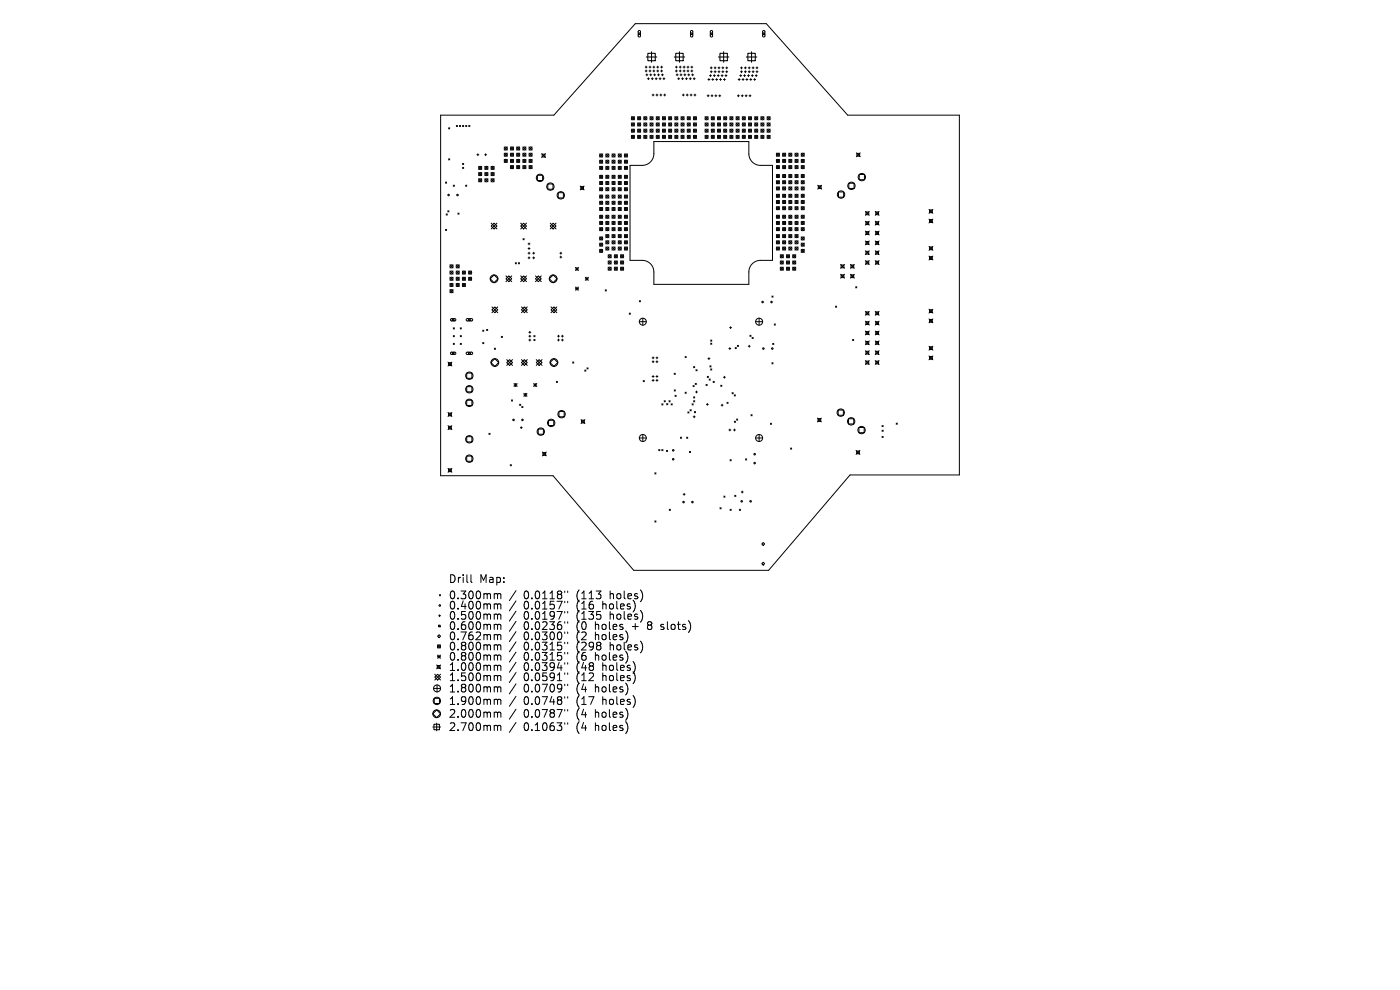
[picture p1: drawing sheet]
<svg xmlns="http://www.w3.org/2000/svg" width="297mm" height="210mm" viewBox="0 0 297 210" stroke-linecap="round" stroke-linejoin="round" font-family="sans-serif">
<defs><g id="words">
<g font-size="2.3">
<text x="95.1" y="123.9">Drill</text>
<text x="101.7" y="123.9">Map:</text>
<text x="95.1" y="127.3">0.300mm</text>
<text x="95.1" y="129.5">0.400mm</text>
<text x="95.1" y="131.7">0.500mm</text>
<text x="111.1" y="127.3">0.0118&quot;</text>
<text x="111.1" y="129.5">0.0157&quot;</text>
<text x="111.1" y="131.7">0.0197&quot;</text>
<text x="122.4" y="127.3">(113</text>
<text x="122.4" y="129.5">(16</text>
<text x="122.4" y="131.7">(135</text>
<text x="128" y="129.5">holes)</text>
<text x="129.6" y="127.3">holes)</text>
<text x="129.6" y="131.7">holes)</text>
<text x="95.1" y="133.9">0.600mm</text>
<text x="95.1" y="136">0.762mm</text>
<text x="111.1" y="133.9">0.0236&quot;</text>
<text x="111.1" y="136">0.0300&quot;</text>
<text x="122.4" y="133.9">(0</text>
<text x="122.4" y="136">(2</text>
<text x="126.5" y="133.9">holes</text>
<text x="126.5" y="136">holes)</text>
<text x="134.5" y="133.9">+</text>
<text x="137.9" y="133.9">8</text>
<text x="140.9" y="133.9">slots)</text>
<text x="95.1" y="138.2">0.800mm</text>
<text x="95.1" y="140.4">0.800mm</text>
<text x="95.1" y="142.5">1.000mm</text>
<text x="111.1" y="138.2">0.0315&quot;</text>
<text x="111.1" y="140.4">0.0315&quot;</text>
<text x="111.1" y="142.5">0.0394&quot;</text>
<text x="122.4" y="138.2">(298</text>
<text x="122.4" y="140.4">(6</text>
<text x="122.4" y="142.5">(48</text>
<text x="126.5" y="140.4">holes)</text>
<text x="128" y="142.5">holes)</text>
<text x="129.6" y="138.2">holes)</text>
<text x="95.1" y="144.7">1.500mm</text>
<text x="95.1" y="147.1">1.800mm</text>
<text x="95.1" y="149.7">1.900mm</text>
<text x="111.1" y="144.7">0.0591&quot;</text>
<text x="111.1" y="147.1">0.0709&quot;</text>
<text x="111.1" y="149.7">0.0748&quot;</text>
<text x="122.4" y="144.7">(12</text>
<text x="122.4" y="147.1">(4</text>
<text x="122.4" y="149.7">(17</text>
<text x="126.5" y="147.1">holes)</text>
<text x="128" y="144.7">holes)</text>
<text x="128" y="149.7">holes)</text>
<text x="95.1" y="152.5">2.000mm</text>
<text x="95.1" y="155.3">2.700mm</text>
<text x="111.1" y="152.5">0.0787&quot;</text>
<text x="111.1" y="155.3">0.1063&quot;</text>
<text x="122.4" y="152.5">(4</text>
<text x="122.4" y="155.3">(4</text>
<text x="126.5" y="152.5">holes)</text>
<text x="126.5" y="155.3">holes)</text>
</g>
</g></defs>
<g fill="none" stroke="#000" stroke-width=".21">
<path d="M135.5 7h.3v.3h-.3zM135.5 6.5h.2l.2 .2v1l-.2 .2-.3-.2zM136.9 14.2h.4M136.9 15.1h.4M137 15.9h.4M137.1 14v.4M137.1 14.8v.5M137.2 15.7v.4M137.4 16.7h.4M137.6 16.5v.4M137.7 14.2h.4M137.7 15.1h.4"/>
<path d="M137.9 15.9h.4M137.9 14v.4M137.9 14.8v.5M138.1 15.7v.4M138.2 16.7h.4M138.4 16.5v.4M138.5 14.2h.4M138.5 15.1h.4M138.5 19.9v.5M138.7 15.9h.4M138.7 14v.4M138.7 14.8v.5"/>
<path d="M138.9 15.7v.4M139 16.7h.4M139.2 16.5v.4M139.3 14.2h.4M139.3 15.1h.4M139.4 19.9v.5M139.5 15.9h.4M139.5 14v.4M139.5 14.8v.5M139.7 15.7v.4M139.8 16.7h.4M140 16.5v.4"/>
<path d="M140.2 14.2h.4M140.2 15.1h.4M140.2 19.9v.5M140.3 15.9h.4M140.4 14v.4M140.4 14.8v.5M140.5 15.7v.4M140.6 16.7h.5M140.9 16.5v.4M141 19.9v.5M143.3 14.2h.4M143.3 15.1h.4"/>
<path d="M143.4 15.9h.5M143.5 14v.4M143.5 14.8v.5M143.6 15.7v.4M143.8 16.7h.4M144 16.5v.4M144.1 14.2h.4M144.1 15.1h.4M144.3 15.9h.4M144.3 14v.4M144.3 14.8v.5M144.5 15.7v.4"/>
<path d="M144.6 16.7h.4M144.8 16.5v.4M144.9 14.2h.4M144.9 15.1h.4M145 19.9v.5M145.1 15.9h.4M145.1 14v.4M145.1 14.8v.5M145.3 15.7v.4M145.4 16.7h.4M145.6 16.5v.4M145.7 14.2h.5"/>
<path d="M145.7 15.1h.5M145.8 19.9v.5M145.9 15.9h.4M146 14v.4M146 14.8v.5M146.1 15.7v.4M146.2 16.7h.5M146.4 16.5v.4M146.6 7h.3v.3h-.3zM146.6 6.5h.2l.2 .2v1l-.2 .2-.3-.2zM146.6 14.2h.4M146.6 15.1h.4"/>
<path d="M146.6 19.9v.5M146.7 15.9h.4M146.8 14v.4M146.8 14.8v.5M146.9 15.7v.4M147.1 16.7h.4M147.3 16.5v.4M147.4 19.9v.5M150.2 16.9h.4M150.4 16.7v.4M150.5 16h.4M150.7 14.4h.4"/>
<path d="M150.7 15.2h.4M150.7 15.8v.4M150.8 7h.3v.3h-.3zM150.8 6.5h.2l.2 .2v1l-.2 .2-.3-.2zM150.9 14.2v.4M150.9 15v.4M151 16.9h.4M151.2 16.7v.4M151.3 16h.4M151.5 14.4h.4M151.5 15.2h.4M151.5 15.8v.4"/>
<path d="M151.7 14.2v.4M151.7 15v.4M151.8 16.9h.4M152 16.7v.4M152.2 16h.4M152.3 14.4h.4M152.3 15.2h.4M152.4 15.8v.4M152.5 14.2v.4M152.5 15v.4M152.7 16.9h.4M152.9 16.7v.4"/>
<path d="M153 16h.4M153.1 14.4h.5M153.1 15.2h.5M153.2 15.8v.4M153.4 14.2v.4M153.4 15v.4M153.5 16.9h.4M153.7 16.7v.4M153.8 16h.4M154 14.4h.4M154 15.2h.4M154 15.8v.4"/>
<path d="M154.2 14.2v.4M154.2 15v.4M156.6 16.9h.4M156.8 16.7v.4M156.9 16h.4M157.1 14.4h.4M157.1 15.2h.4M157.1 15.8v.4M157.3 14.2v.4M157.3 15v.4M157.4 16.9h.4M157.6 16.7v.4"/>
<path d="M157.8 16h.4M157.9 14.4h.4M157.9 15.2h.4M158 15.8v.4M158.1 14.2v.4M158.1 15v.4M158.2 16.9h.5M158.5 16.7v.4M158.6 16h.4M158.7 14.4h.5M158.7 15.2h.5M158.8 15.8v.4"/>
<path d="M158.9 14.2v.4M158.9 15v.4M159.1 16.9h.4M159.3 16.7v.4M159.4 16h.4M159.6 14.4h.4M159.6 15.2h.4M159.6 15.8v.4M159.8 14.2v.4M159.8 15v.4M159.9 16.9h.4M160.1 16.7v.4"/>
<path d="M160.2 16h.4M160.4 14.4h.4M160.4 15.2h.4M160.4 15.8v.4M160.6 14.2v.4M160.6 15v.4M161.9 6.5h.2l.2 .2v1l-.2 .2-.3-.2zM161.9 7h.3v.3h-.3zM93.5 24.4h24l17.3-19.4h27.8l17.2 19.4h23.7v76.4h-23.2l-17.2 20.2h-28.7l-17.1-20.1h-23.8zM94.5 38.6l.3 .3M94.8 38.6l-.3 .3M95.2 27.1l.2 .2"/>
<path d="M95.2 33.7l.2 .2M95.4 27.1l-.2 .2M95.4 33.7l-.2 .2M96.2 39.3l.2 .2M96.4 39.3l-.2 .2M96.8 26.6l.3 .3M97.1 26.6l-.3 .3M97.5 26.6l.2 .3M97.7 26.6l-.2 .3M98.1 26.6l.3 .3M98.1 34.7l.3 .2M98.1 35.5l.3 .2"/>
<path d="M98.4 26.6l-.3 .3M98.4 34.7l-.3 .2M98.4 35.5l-.3 .2M98.8 26.6l.2 .3M98.8 39.3l.2 .2M99 26.6l-.2 .3M99 39.3l-.2 .2M99.4 26.6l.3 .3M99.7 26.6l-.3 .3M101.2 32.8h.4M101.4 32.6v.4M101.5 35.3l.7 .6"/>
<path d="M101.5 36.6l.7 .7M101.5 37.9l.7 .7M102.2 35.3l-.7 .6M102.2 36.6l-.7 .7M102.2 37.9l-.7 .7M102.8 32.8h.4M102.9 36.6l.6 .7M102.9 37.9l.6 .7M102.9 35.3l.6 .6M103 32.6v.4M103.5 35.3l-.6 .6M103.5 36.6l-.6 .7"/>
<path d="M103.5 37.9l-.6 .7M104.2 37.9l.6 .7M104.2 36.6l.6 .7M104.2 35.3l.6 .6M104.8 35.3l-.6 .6M104.8 36.6l-.6 .7M104.8 37.9l-.6 .7M107 31.2l.6 .6M107 32.5l.6 .6M107 33.8l.6 .7M107.6 31.2l-.6 .6M107.6 32.5l-.6 .6"/>
<path d="M107.6 33.8l-.6 .7M108.3 32.5l.6 .6M108.3 33.8l.6 .7M108.3 35.1l.6 .7M108.3 31.2l.6 .6M108.9 31.2l-.6 .6M108.9 32.5l-.6 .6M108.9 33.8l-.6 .7M108.9 35.1l-.6 .7M109.6 33.8l.7 .7M109.6 35.1l.7 .7M109.6 32.5l.7 .6"/>
<path d="M109.6 31.2l.7 .6M110.3 31.2l-.7 .6M110.3 32.5l-.7 .6M110.3 33.8l-.7 .7M110.3 35.1l-.7 .7M110.9 35.1l.7 .7M110.9 33.8l.7 .7M110.9 32.5l.7 .6M110.9 31.2l.7 .6M111.6 31.2l-.7 .6M111.6 32.5l-.7 .6M111.6 33.8l-.7 .7"/>
<path d="M111.6 35.1l-.7 .7M112.2 35.1l.7 .7M112.2 33.8l.7 .7M112.2 31.2l.7 .6M112.2 32.5l.7 .6M112.9 31.2l-.7 .6M112.9 32.5l-.7 .6M112.9 33.8l-.7 .7M112.9 35.1l-.7 .7M114 37.2h1.1v1.1h-1.1zM114.9 32.6l.8 .8M115 32.7h.6v.6h-.6z"/>
<path d="M115.7 32.6l-.8 .8M116.2 39h1.1v1.1h-1.1zM123.1 39.5l.8 .8M123.2 39.6h.6v.6h-.6zM123.9 39.5l-.8 .8M127.2 32.7l.7 .6M127.2 34l.7 .6M127.2 35.3l.7 .6M127.2 37.2l.7 .6M127.2 38.5l.7 .7M127.2 39.8l.7 .7M127.9 34l-.7 .6"/>
<path d="M127.9 32.7l-.7 .6M127.9 35.3l-.7 .6M127.9 37.2l-.7 .6M127.9 38.5l-.7 .7M127.9 39.8l-.7 .7M128.5 35.3l.7 .6M128.5 38.5l.7 .7M128.5 39.8l.7 .7M128.5 32.7l.7 .6M128.5 34l.7 .6M128.5 37.2l.7 .6M129.2 32.7l-.7 .6"/>
<path d="M129.2 34l-.7 .6M129.2 37.2l-.7 .6M129.2 38.5l-.7 .7M129.2 35.3l-.7 .6M129.2 39.8l-.7 .7M129.8 39.8l.7 .7M129.8 34l.7 .6M129.8 35.3l.7 .6M129.8 38.5l.7 .7M129.8 32.7l.7 .6M129.8 37.2l.7 .6M130.5 32.7l-.7 .6"/>
<path d="M130.5 37.2l-.7 .6M130.5 34l-.7 .6M130.5 38.5l-.7 .7M130.5 35.3l-.7 .6M130.5 39.8l-.7 .7M131.1 35.3l.7 .6M131.1 39.8l.7 .7M131.1 34l.7 .6M131.1 38.5l.7 .7M131.1 32.7l.7 .6M131.1 37.2l.7 .6M131.8 32.7l-.7 .6"/>
<path d="M131.8 37.2l-.7 .6M131.8 34l-.7 .6M131.8 38.5l-.7 .7M131.8 35.3l-.7 .6M131.8 39.8l-.7 .7M132.5 39.8l.6 .7M132.5 34l.6 .6M132.5 38.5l.6 .7M132.5 32.7l.6 .6M132.5 35.3l.6 .6M132.5 37.2l.6 .6M133.1 32.7l-.6 .6"/>
<path d="M133.1 37.2l-.6 .6M133.1 34l-.6 .6M133.1 38.5l-.6 .7M133.1 35.3l-.6 .6M133.1 39.8l-.6 .7M133.7 35.1h2.5a2.47 2.47 0 0 0 2.5-2.5v-2.6h20.2v2.7a2.47 2.47 0 0 0 2.4 2.4h2.6v20.1h-2.6a2.47 2.47 0 0 0-2.4 2.5v2.6h-20.2v-2.6a2.47 2.47 0 0 0-2.5-2.5h-2.5zM133.9 24.8l.7 .6M133.9 26.1l.7 .6M133.9 27.4l.7 .6M133.9 28.7l.7 .7M134.6 24.8l-.7 .6M134.6 26.1l-.7 .6"/>
<path d="M134.6 27.4l-.7 .6M134.6 28.7l-.7 .7M135.3 26.1l.6 .6M135.3 27.4l.6 .6M135.3 28.7l.6 .7M135.3 24.8l.6 .6M135.9 24.8l-.6 .6M135.9 26.1l-.6 .6M135.9 27.4l-.6 .6M135.9 28.7l-.6 .7M136.6 27.4l.6 .6M136.6 28.7l.6 .7"/>
<path d="M136.6 26.1l.6 .6M136.6 24.8l.6 .6M137.2 28.7l-.6 .7M137.2 24.8l-.6 .6M137.2 26.1l-.6 .6M137.2 27.4l-.6 .6M137.9 28.7l.6 .7M137.9 27.4l.6 .6M137.9 26.1l.6 .6M137.9 24.8l.6 .6M138.3 20.2h.5M138.5 27.4l-.6 .6"/>
<path d="M138.5 24.8l-.6 .6M138.5 26.1l-.6 .6M138.5 28.7l-.6 .7M139.2 20.2h.4M139.2 28.7l.7 .7M139.2 27.4l.7 .6M139.2 26.1l.7 .6M139.2 24.8l.7 .6M139.9 26.1l-.7 .6M139.9 24.8l-.7 .6M139.9 27.4l-.7 .6M139.9 28.7l-.7 .7"/>
<path d="M140 20.2h.4M140.5 28.7l.7 .7M140.5 27.4l.7 .6M140.5 26.1l.7 .6M140.5 24.8l.7 .6M140.8 20.2h.4M141.2 24.8l-.7 .6M141.2 26.1l-.7 .6M141.2 27.4l-.7 .6M141.2 28.7l-.7 .7M141.8 28.7l.7 .7M141.8 27.4l.7 .6"/>
<path d="M141.8 26.1l.7 .6M141.8 24.8l.7 .6M142.5 24.8l-.7 .6M142.5 26.1l-.7 .6M142.5 27.4l-.7 .6M142.5 28.7l-.7 .7M143.2 28.7l.6 .7M143.2 27.4l.6 .6M143.2 26.1l.6 .6M143.2 24.8l.6 .6M143.8 24.8l-.6 .6M143.8 26.1l-.6 .6"/>
<path d="M143.8 27.4l-.6 .6M143.8 28.7l-.6 .7M144.5 28.7l.6 .7M144.5 27.4l.6 .6M144.5 26.1l.6 .6M144.5 24.8l.6 .6M144.8 20.2h.4M145.1 24.8l-.6 .6M145.1 26.1l-.6 .6M145.1 27.4l-.6 .6M145.1 28.7l-.6 .7M145.6 20.2h.4"/>
<path d="M145.8 28.7l.6 .7M145.8 27.4l.6 .6M145.8 26.1l.6 .6M145.8 24.8l.6 .6M146.4 20.2h.4M146.4 24.8l-.6 .6M146.4 26.1l-.6 .6M146.4 27.4l-.6 .6M146.4 28.7l-.6 .7M147.1 28.7l.7 .7M147.1 27.4l.7 .6M147.1 26.1l.7 .6"/>
<path d="M147.1 24.8l.7 .6M147.2 20.2h.4M147.8 24.8l-.7 .6M147.8 26.1l-.7 .6M147.8 27.4l-.7 .6M147.8 28.7l-.7 .7M149.6 24.8l.6 .6M149.6 26.1l.6 .6M149.6 27.4l.6 .6M149.6 28.7l.6 .7M150 20.3h.4M150.2 28.7l-.6 .7"/>
<path d="M150.2 20.1v.4M150.2 24.8l-.6 .6M150.2 26.1l-.6 .6M150.2 27.4l-.6 .6M150.8 20.3h.5M150.9 26.1l.6 .6M150.9 27.4l.6 .6M150.9 28.7l.6 .7M150.9 24.8l.6 .6M151.1 20.1v.4M151.5 27.4l-.6 .6M151.5 24.8l-.6 .6"/>
<path d="M151.5 26.1l-.6 .6M151.5 28.7l-.6 .7M151.7 20.3h.4M151.9 20.1v.4M152.2 27.4l.7 .6M152.2 28.7l.7 .7M152.2 26.1l.7 .6M152.2 24.8l.7 .6M152.5 20.3h.4M152.7 20.1v.4M152.9 26.1l-.7 .6M152.9 28.7l-.7 .7"/>
<path d="M152.9 24.8l-.7 .6M152.9 27.4l-.7 .6M153.5 28.7l.7 .7M153.5 27.4l.7 .6M153.5 26.1l.7 .6M153.5 24.8l.7 .6M154.2 24.8l-.7 .6M154.2 27.4l-.7 .6M154.2 28.7l-.7 .7M154.2 26.1l-.7 .6M154.8 28.7l.7 .7M154.8 27.4l.7 .6"/>
<path d="M154.8 26.1l.7 .6M154.8 24.8l.7 .6M155.5 26.1l-.7 .6M155.5 28.7l-.7 .7M155.5 27.4l-.7 .6M155.5 24.8l-.7 .6M156.1 28.7l.7 .7M156.1 27.4l.7 .6M156.1 26.1l.7 .6M156.1 24.8l.7 .6M156.4 20.3h.4M156.6 20.1v.4"/>
<path d="M156.8 24.8l-.7 .6M156.8 27.4l-.7 .6M156.8 26.1l-.7 .6M156.8 28.7l-.7 .7M157.3 20.3h.4M157.5 20.1v.4M157.5 28.7l.6 .7M157.5 27.4l.6 .6M157.5 26.1l.6 .6M157.5 24.8l.6 .6M158.1 20.3h.4M158.1 26.1l-.6 .6"/>
<path d="M158.1 24.8l-.6 .6M158.1 27.4l-.6 .6M158.1 28.7l-.6 .7M158.3 20.1v.4M158.8 28.7l.6 .7M158.8 27.4l.6 .6M158.8 26.1l.6 .6M158.8 24.8l.6 .6M158.9 20.3h.4M159.1 20.1v.4M159.4 24.8l-.6 .6M159.4 26.1l-.6 .6"/>
<path d="M159.4 27.4l-.6 .6M159.4 28.7l-.6 .7M160.1 28.7l.7 .7M160.1 27.4l.7 .6M160.1 26.1l.7 .6M160.1 24.8l.7 .6M160.8 24.8l-.7 .6M160.8 26.1l-.7 .6M160.8 27.4l-.7 .6M160.8 28.7l-.7 .7M161.4 28.7l.7 .7M161.4 27.4l.7 .6"/>
<path d="M161.4 26.1l.7 .6M161.4 24.8l.7 .6M162.1 24.8l-.7 .6M162.1 26.1l-.7 .6M162.1 27.4l-.7 .6M162.1 28.7l-.7 .7M162.7 28.7l.7 .7M162.7 27.4l.7 .6M162.7 26.1l.7 .6M162.7 24.8l.7 .6M163.4 24.8l-.7 .6M163.4 26.1l-.7 .6"/>
<path d="M163.4 27.4l-.7 .6M163.4 28.7l-.7 .7M164.7 32.5l.7 .6M164.7 33.8l.7 .7M164.7 35.1l.7 .7M164.7 37l.7 .7M164.7 38.3l.7 .7M164.7 39.6l.7 .7M165.4 32.5l-.7 .6M165.4 33.8l-.7 .7M165.4 35.1l-.7 .7M165.4 37l-.7 .7"/>
<path d="M165.4 38.3l-.7 .7M165.4 39.6l-.7 .7M166 33.8l.7 .7M166 35.1l.7 .7M166 38.3l.7 .7M166 39.6l.7 .7M166 32.5l.7 .6M166 37l.7 .7M166.7 32.5l-.7 .6M166.7 33.8l-.7 .7M166.7 37l-.7 .7M166.7 38.3l-.7 .7"/>
<path d="M166.7 35.1l-.7 .7M166.7 39.6l-.7 .7M167.3 35.1l.7 .7M167.3 39.6l.7 .7M167.3 33.8l.7 .7M167.3 38.3l.7 .7M167.3 32.5l.7 .6M167.3 37l.7 .7M168 32.5l-.7 .6M168 37l-.7 .7M168 33.8l-.7 .7M168 38.3l-.7 .7"/>
<path d="M168 35.1l-.7 .7M168 39.6l-.7 .7M168.7 39.6l.6 .7M168.7 33.8l.6 .7M168.7 38.3l.6 .7M168.7 32.5l.6 .6M168.7 35.1l.6 .7M168.7 37l.6 .7M169.3 32.5l-.6 .6M169.3 37l-.6 .7M169.3 33.8l-.6 .7M169.3 38.3l-.6 .7"/>
<path d="M169.3 35.1l-.6 .7M169.3 39.6l-.6 .7M170 35.1l.6 .7M170 39.6l.6 .7M170 33.8l.6 .7M170 38.3l.6 .7M170 32.5l.6 .6M170 37l.6 .7M170.6 32.5l-.6 .6M170.6 37l-.6 .7M170.6 33.8l-.6 .7M170.6 38.3l-.6 .7"/>
<path d="M170.6 35.1l-.6 .7M170.6 39.6l-.6 .7M173.5 39.3l.8 .8M173.6 39.4h.6v.6h-.6zM174.3 39.3l-.8 .8M180.1 38.9h1.1v1.1h-1.1zM181.7 32.4l.8 .8M181.8 32.5h.6v.6h-.6zM182.3 37h1.1v1.1h-1.1zM182.5 32.4l-.8 .8M94.5 48.7l.3 .2M94.7 45.4l.2 .2"/>
<path d="M94.8 48.7l-.3 .2M94.9 45.4l-.2 .2M95 44.7l.2 .2M95.2 44.7l-.2 .2M95.5 56.2l.6 .6M95.5 57.5l.6 .6M95.5 58.8l.6 .7M96.1 56.2l-.6 .6M96.1 57.5l-.6 .6M96.1 58.8l-.6 .7M96.8 57.5l.6 .6M96.8 58.8l.6 .7"/>
<path d="M96.8 56.2l.6 .6M97.1 45.2l.3 .2M97.4 45.2l-.3 .2M97.4 56.2l-.6 .6M97.4 57.5l-.6 .6M97.4 58.8l-.6 .7M98.1 58.8l.6 .7M98.1 57.5l.6 .6M98.7 57.5l-.6 .6M98.7 58.8l-.6 .7M99.4 58.8l.7 .7M99.4 57.5l.7 .6"/>
<path d="M100.1 57.5l-.7 .6M100.1 58.8l-.7 .7M104 59.1l.8-.8 .8 .8-.8 .9zM104.2 48l.6-.7 .6 .7-.6 .6zM104.2 47.3l1.2 1.3M105.4 47.3l-1.2 1.3M107.3 58.5l1.3 1.3M107.9 58.5l.7 .6-.7 .7-.6-.7zM108.6 58.5l-1.3 1.3M109.3 55.7l.3 .3M109.6 55.7l-.3 .3M110 55.7l.2 .3"/>
<path d="M110.2 55.7l-.2 .3M110.5 48l.6-.7 .6 .7-.6 .6zM110.5 59.1l.6-.6 .6 .6-.6 .7zM110.5 47.3l1.2 1.3M110.5 58.5l1.2 1.3M111 50.6l.2 .3M111.2 50.6l-.2 .3M111.7 47.3l-1.2 1.3M111.7 58.5l-1.2 1.3M112 51.7h.4M112 52.7h.4M112 53.7h.4"/>
<path d="M112 54.7h.4M112.2 51.5v.4M112.2 52.5v.4M112.2 53.5v.4M112.2 54.5v.4M113 53.7h.4M113 54.7h.4M113.2 53.5v.4M113.2 54.5v.4M113.6 59.1l.6-.6 .6 .6-.6 .7zM113.6 58.5l1.2 1.3M114.8 58.5l-1.2 1.3"/>
<path d="M116.7 47.3l1.3 1.3M117.3 47.3l.7 .7-.7 .6-.6-.6zM117.3 58.3l.9 .8-.9 .9-.8-.9zM118 47.3l-1.3 1.3M118.4 40.9h1.1v1.1h-1.1zM118.8 53.7h.4M118.8 54.5h.4M119 53.5v.4M119 54.3v.4M122.1 56.7l.6 .7M122.1 57h.6M122.4 56.7v.7"/>
<path d="M122.7 56.7l-.6 .7M124.2 58.8l.6 .7M124.2 59.1h.6M124.5 58.8v.7M124.8 58.8l-.6 .7M127.2 41.4l.7 .6M127.2 42.7l.7 .6M127.2 44l.7 .7M127.2 45.6l.7 .7M127.2 47l.7 .6M127.2 48.3l.7 .6M127.2 50.3l.7 .6"/>
<path d="M127.2 51.6l.7 .6M127.2 52.9l.7 .6M127.9 41.4l-.7 .6M127.9 42.7l-.7 .6M127.9 44l-.7 .7M127.9 45.6l-.7 .7M127.9 47l-.7 .6M127.9 48.3l-.7 .6M127.9 50.3l-.7 .6M127.9 51.6l-.7 .6M127.9 52.9l-.7 .6M128.5 42.7l.7 .6"/>
<path d="M128.5 44l.7 .7M128.5 47l.7 .6M128.5 48.3l.7 .6M128.5 41.4l.7 .6M128.5 45.6l.7 .7M128.5 49.8l.7 .6M128.5 51.1l.7 .6M128.5 52.4l.7 .7M129 54l.7 .7M129 55.4l.7 .6M129 56.7l.7 .6M129.2 49.8l-.7 .6"/>
<path d="M129.2 41.4l-.7 .6M129.2 42.7l-.7 .6M129.2 45.6l-.7 .7M129.2 47l-.7 .6M129.2 44l-.7 .7M129.2 48.3l-.7 .6M129.2 51.1l-.7 .6M129.2 52.4l-.7 .7M129.7 54l-.7 .7M129.7 55.4l-.7 .6M129.7 56.7l-.7 .6M129.8 44l.7 .7"/>
<path d="M129.8 48.3l.7 .6M129.8 42.7l.7 .6M129.8 47l.7 .6M129.8 51.1l.7 .6M129.8 52.4l.7 .7M129.8 41.4l.7 .6M129.8 45.6l.7 .7M129.8 49.8l.7 .6M130.3 55.4l.7 .6M130.3 56.7l.7 .6M130.3 54l.7 .7M130.5 41.4l-.7 .6"/>
<path d="M130.5 45.6l-.7 .7M130.5 42.7l-.7 .6M130.5 47l-.7 .6M130.5 49.8l-.7 .6M130.5 51.1l-.7 .6M130.5 44l-.7 .7M130.5 48.3l-.7 .6M130.5 52.4l-.7 .7M131 54l-.7 .7M131 55.4l-.7 .6M131 56.7l-.7 .6M131.1 44l.7 .7"/>
<path d="M131.1 52.4l.7 .7M131.1 42.7l.7 .6M131.1 47l.7 .6M131.1 51.1l.7 .6M131.1 41.4l.7 .6M131.1 45.6l.7 .7M131.1 48.3l.7 .6M131.1 49.8l.7 .6M131.6 56.7l.7 .6M131.6 55.4l.7 .6M131.6 54l.7 .7M131.8 41.4l-.7 .6"/>
<path d="M131.8 45.6l-.7 .7M131.8 49.8l-.7 .6M131.8 42.7l-.7 .6M131.8 47l-.7 .6M131.8 51.1l-.7 .6M131.8 44l-.7 .7M131.8 48.3l-.7 .6M131.8 52.4l-.7 .7M132.3 54l-.7 .7M132.3 55.4l-.7 .6M132.3 56.7l-.7 .6M132.5 44l.6 .7"/>
<path d="M132.5 48.3l.6 .6M132.5 52.4l.6 .7M132.5 42.7l.6 .6M132.5 47l.6 .6M132.5 51.1l.6 .6M132.5 41.4l.6 .6M132.5 45.6l.6 .7M132.5 49.8l.6 .6M133.1 41.4l-.6 .6M133.1 45.6l-.6 .7M133.1 42.7l-.6 .6M133.1 47l-.6 .6"/>
<path d="M133.1 51.1l-.6 .6M133.1 44l-.6 .7M133.1 48.3l-.6 .6M133.1 49.8l-.6 .6M133.1 52.4l-.6 .7M164.7 52.4l.7 .7M164.7 41.2l.7 .7M164.7 43.8l.7 .7M164.7 42.5l.7 .7M164.7 45.6l.7 .7M164.7 47l.7 .6M164.7 48.3l.7 .6"/>
<path d="M164.7 49.8l.7 .6M164.7 51.1l.7 .6M165.4 41.2l-.7 .7M165.4 42.5l-.7 .7M165.4 43.8l-.7 .7M165.4 45.6l-.7 .7M165.4 47l-.7 .6M165.4 48.3l-.7 .6M165.4 49.8l-.7 .6M165.4 51.1l-.7 .6M165.4 52.4l-.7 .7M165.5 56.7l.7 .6"/>
<path d="M165.5 54l.7 .7M165.5 55.4l.7 .6M166 42.5l.7 .7M166 43.8l.7 .7M166 47l.7 .6M166 48.3l.7 .6M166 51.1l.7 .6M166 52.4l.7 .7M166 41.2l.7 .7M166 45.6l.7 .7M166 49.8l.7 .6M166.2 54l-.7 .7"/>
<path d="M166.2 55.4l-.7 .6M166.2 56.7l-.7 .6M166.7 41.2l-.7 .7M166.7 42.5l-.7 .7M166.7 45.6l-.7 .7M166.7 47l-.7 .6M166.7 49.8l-.7 .6M166.7 51.1l-.7 .6M166.7 43.8l-.7 .7M166.7 48.3l-.7 .6M166.7 52.4l-.7 .7M166.8 55.4l.7 .6"/>
<path d="M166.8 56.7l.7 .6M166.8 54l.7 .7M167.3 43.8l.7 .7M167.3 41.2l.7 .7M167.3 48.3l.7 .6M167.3 52.4l.7 .7M167.3 42.5l.7 .7M167.3 47l.7 .6M167.3 51.1l.7 .6M167.3 45.6l.7 .7M167.3 49.8l.7 .6M167.5 54l-.7 .7"/>
<path d="M167.5 55.4l-.7 .6M167.5 56.7l-.7 .6M168 45.6l-.7 .7M168 49.8l-.7 .6M168 42.5l-.7 .7M168 47l-.7 .6M168 51.1l-.7 .6M168 41.2l-.7 .7M168 43.8l-.7 .7M168 48.3l-.7 .6M168 52.4l-.7 .7M168.2 56.7l.6 .6"/>
<path d="M168.2 55.4l.6 .6M168.2 54l.6 .7M168.7 42.5l.6 .7M168.7 43.8l.6 .7M168.7 48.3l.6 .6M168.7 52.4l.6 .7M168.7 47l.6 .6M168.7 51.1l.6 .6M168.7 41.2l.6 .7M168.7 45.6l.6 .7M168.7 49.8l.6 .6M168.8 54l-.6 .7"/>
<path d="M168.8 55.4l-.6 .6M168.8 56.7l-.6 .6M169.3 41.2l-.6 .7M169.3 45.6l-.6 .7M169.3 49.8l-.6 .6M169.3 42.5l-.6 .7M169.3 47l-.6 .6M169.3 51.1l-.6 .6M169.3 43.8l-.6 .7M169.3 48.3l-.6 .6M169.3 52.4l-.6 .7M170 43.8l.6 .7"/>
<path d="M170 41.2l.6 .7M170 48.3l.6 .6M170 42.5l.6 .7M170 47l.6 .6M170 45.6l.6 .7M170 50.3l.6 .6M170 51.6l.6 .6M170 52.9l.6 .6M170.6 41.2l-.6 .7M170.6 45.6l-.6 .7M170.6 42.5l-.6 .7M170.6 47l-.6 .6"/>
<path d="M170.6 43.8l-.6 .7M170.6 48.3l-.6 .6M170.6 50.3l-.6 .6M170.6 51.6l-.6 .6M170.6 52.9l-.6 .6M177.9 40.7h1.1v1.1h-1.1zM178.3 56.1l.8 .8M178.3 58.2l.8 .8M178.4 56.2h.6v.6h-.6zM178.4 58.3h.6v.6h-.6zM179.1 58.2l-.8 .8M179.1 56.1l-.8 .8"/>
<path d="M180.4 58.2l.8 .8M180.4 56.1l.8 .8M180.5 56.2h.6v.6h-.6zM180.5 58.3h.6v.6h-.6zM181.2 56.1l-.8 .8M181.2 58.2l-.8 .8M183.6 46.9l.8 .9M183.6 53.2l.8 .8M183.6 44.8l.8 .9M183.6 49l.8 .8M183.6 51.1l.8 .8M183.6 55.3l.8 .8"/>
<path d="M183.7 45h.6v.5h-.6zM183.7 47.1h.6v.5h-.6zM183.7 49.1h.6v.6h-.6zM183.7 51.2h.6v.6h-.6zM183.7 53.3h.6v.6h-.6zM183.7 55.4h.6v.6h-.6zM184.4 44.8l-.8 .9M184.4 46.9l-.8 .9M184.4 49l-.8 .8M184.4 51.1l-.8 .8M184.4 53.2l-.8 .8M184.4 55.3l-.8 .8"/>
<path d="M185.7 49l.8 .8M185.7 55.3l.8 .8M185.7 51.1l.8 .8M185.7 53.2l.8 .8M185.7 44.8l.8 .9M185.7 46.9l.8 .9M185.8 45h.6v.5h-.6zM185.8 47.1h.6v.5h-.6zM185.8 49.1h.6v.6h-.6zM185.8 51.2h.6v.6h-.6zM185.8 53.3h.6v.6h-.6zM185.8 55.4h.6v.6h-.6z"/>
<path d="M186.5 44.8l-.8 .9M186.5 46.9l-.8 .9M186.5 49l-.8 .8M186.5 51.1l-.8 .8M186.5 53.2l-.8 .8M186.5 55.3l-.8 .8M197.1 44.4l.8 .8M197.1 46.5l.8 .8M197.1 52.3l.8 .8M197.1 54.3l.8 .8M197.2 44.5h.6v.6h-.6zM197.2 46.6h.6v.6h-.6z"/>
<path d="M197.2 52.4h.6v.6h-.6zM197.2 54.4h.6v.6h-.6zM197.9 44.4l-.8 .8M197.9 46.5l-.8 .8M197.9 52.3l-.8 .8M197.9 54.3l-.8 .8M95 76.8l.9 .8M95.2 76.9h.5v.6h-.5zM95.5 60.1l.6 .7M95.5 61.4l.6 .7M95.6 67.7l.9-.1 .2 .3-.2 .2h-.7l-.2-.2zM95.6 74.8l.9-.1 .2 .3-.2 .2h-.7l-.2-.2z"/>
<path d="M95.9 76.8l-.9 .8M96 67.7h.3v.3h-.3zM96 74.8h.3v.3h-.3zM96.1 60.1l-.6 .7M96.1 61.4l-.6 .7M96.2 69.5l.2 .3M96.2 71.2l.2 .2M96.2 72.8l.2 .3M96.4 69.5l-.2 .3M96.4 71.2l-.2 .2M96.4 72.8l-.2 .3M96.8 60.1l.6 .7"/>
<path d="M97.4 60.1l-.6 .7M97.6 69.5l.3 .3M97.6 71.2l.3 .2M97.6 72.8l.3 .3M97.9 69.5l-.3 .3M97.9 71.2l-.3 .2M97.9 72.8l-.3 .3M98.1 60.1l.6 .7M98.7 60.1l-.6 .7M99 67.7l1.1-.1 .2 .3-.2 .2h-1l-.2-.2zM99 74.8l1.1-.1 .2 .3-.2 .2h-1l-.2-.2zM99 79.1h1.1v1.2h-1.1z"/>
<path d="M99.4 67.7h.4v.3h-.4zM99.4 74.8h.4v.3h-.4zM102.4 70l.3 .3M102.4 72.7l.3 .2M102.7 70l-.3 .3M102.7 72.7l-.3 .2M103.2 69.9l.3 .2M103.5 69.9l-.3 .2M104.2 76.9l.8-.8 .8 .8-.8 .8zM104.4 65.7l.6-.6 .6 .6-.6 .6zM104.4 65.1l1.2 1.2M104.9 73.9l.2 .2"/>
<path d="M105.1 73.9l-.2 .2M105.6 65.1l-1.2 1.2M106.4 71.3l.2 .3M106.6 71.3l-.2 .3M107.5 76.9l.6-.6 .6 .6-.6 .6zM107.5 76.3l1.2 1.2M108.7 76.3l-1.2 1.2M110.6 65.7l.6-.6 .7 .6-.7 .6zM110.6 65.1l1.3 1.2M110.6 76.3l1.3 1.2M111.2 76.3l.7 .6-.7 .6-.6-.6zM111.9 76.3l-1.3 1.2"/>
<path d="M111.9 65.1l-1.3 1.2M112.2 70.5h.4M112.2 71.3h.4M112.2 72.1h.4M112.4 70.3v.4M112.4 71.1v.4M112.4 71.9v.4M113.3 71.2l.2 .2M113.3 72l.2 .3M113.5 71.2l-.2 .2M113.5 72l-.2 .3M113.8 76.3l1.2 1.2"/>
<path d="M114.4 76.3l.6 .6-.6 .6-.6-.6zM115 76.3l-1.2 1.2M116.7 76.9l.8-.8 .8 .8-.8 .8zM116.9 65.7l.6-.6 .6 .6-.6 .6zM116.9 65.1l1.2 1.2M118.1 65.1l-1.2 1.2M118.3 71.3h.4M118.3 72.1h.4M118.5 71.1v.4M118.5 71.9v.4M119.1 71.3h.4M119.1 72.1h.4"/>
<path d="M119.3 71.1v.4M119.3 71.9v.4M121.5 76.8l.2 .2M121.7 76.8l-.2 .2M122.1 60.9l.6 .7M122.1 61.2h.6M122.4 60.9v.7M122.7 60.9l-.6 .7M124 78.5l.3 .2M124.3 78.5l-.3 .2M124.5 78l.3 .3M124.8 78l-.3 .3"/>
<path d="M128.4 61.5l.2 .2M128.6 61.5l-.2 .2M133.5 66.4l.2 .3M133.7 66.4l-.2 .3M135.6 68.2h1.5M135.6 63.8l.3 .2M135.9 63.8l-.3 .2M136.4 67.5v1.5M138.3 75.9h.5M138.3 76.7h.5M138.3 79.9h.5M138.5 75.7v.4"/>
<path d="M138.5 76.5v.4M138.5 79.7v.4M139.2 75.9h.4M139.2 76.7h.4M139.2 79.9h.4M139.4 75.7v.4M139.4 76.5v.4M139.4 79.7v.4M143 79.2l.3 .2M143.3 79.2l-.3 .2M145.3 75.6l.3 .3M145.6 75.6l-.3 .3"/>
<path d="M147.1 77.8l.3 .2M147.4 77.8l-.3 .2M147.6 78.4l.3 .3M147.9 78.4l-.3 .3M150 79.8l.3 .3M150.2 76.1h.4M150.3 79.8l-.3 .3M150.4 75.9v.4M150.6 77.6l.2 .2M150.8 72.1l.2 .3M150.8 72.8l.2 .2M150.8 78.3l.2 .2"/>
<path d="M150.8 77.6l-.2 .2M151 72.1l-.2 .3M151 72.8l-.2 .2M151 78.3l-.2 .2M153.7 79.8v.4M154.6 73.9h.4M154.8 69.5h.4M154.8 73.7v.4M155 69.3v.4M156 73.7l.2 .3M156.2 73.7l-.2 .3M156.4 73.3l.3 .2"/>
<path d="M156.7 73.3l-.3 .2M158.7 73.4h.5M158.9 73.2v.5M159.1 71.1l.2 .3M159.3 71.1l-.2 .3M159.5 71.6l.3 .2M159.8 71.6l-.3 .2M160.3 68.2h1.5M161 67.5v1.5M163.8 62.8l.2 .2M163.8 76.9l.2 .3M163.9 72.8l.3 .3"/>
<path d="M164 62.8l-.2 .2M164 76.9l-.2 .3M164.2 72.8l-.3 .3M164.3 68.7l.2 .3M164.5 68.7l-.2 .3M177.2 64.9l.3 .3M177.5 64.9l-.3 .3M180.9 72l.2 .3M181.1 72l-.2 .3M181.5 60.8l.3 .3M181.8 60.8l-.3 .3M183.6 66l.8 .9"/>
<path d="M183.6 68.1l.8 .9M183.6 70.2l.8 .8M183.6 72.3l.8 .8M183.6 74.4l.8 .8M183.6 76.5l.8 .8M183.7 66.2h.6v.5h-.6zM183.7 68.3h.6v.5h-.6zM183.7 70.3h.6v.6h-.6zM183.7 72.4h.6v.6h-.6zM183.7 74.5h.6v.6h-.6zM183.7 76.6h.6v.6h-.6zM184.4 66l-.8 .9"/>
<path d="M184.4 68.1l-.8 .9M184.4 70.2l-.8 .8M184.4 72.3l-.8 .8M184.4 74.4l-.8 .8M184.4 76.5l-.8 .8M185.7 68.1l.8 .9M185.7 72.3l.8 .8M185.7 74.4l.8 .8M185.7 76.5l.8 .8M185.7 66l.8 .9M185.7 70.2l.8 .8M185.8 66.2h.6v.5h-.6z"/>
<path d="M185.8 68.3h.6v.5h-.6zM185.8 70.3h.6v.6h-.6zM185.8 72.4h.6v.6h-.6zM185.8 74.5h.6v.6h-.6zM185.8 76.6h.6v.6h-.6zM186.5 66l-.8 .9M186.5 68.1l-.8 .9M186.5 70.2l-.8 .8M186.5 72.3l-.8 .8M186.5 74.4l-.8 .8M186.5 76.5l-.8 .8M197.1 73.4l.8 .9"/>
<path d="M197.1 65.6l.8 .8M197.1 67.6l.8 .9M197.1 75.5l.8 .8M197.2 65.7h.6v.6h-.6zM197.2 67.8h.6v.6h-.6zM197.2 73.6h.6v.5h-.6zM197.2 75.6h.6v.6h-.6zM197.9 65.6l-.8 .8M197.9 67.6l-.8 .9M197.9 73.4l-.8 .9M197.9 75.5l-.8 .8M95 87.5l.9 .8"/>
<path d="M95 90.3l.9 .8M95 99.4l.9 .8M95.2 87.6h.5v.6h-.5zM95.2 90.4h.5v.6h-.5zM95.2 99.5h.5v.6h-.5zM95.9 99.4l-.9 .8M95.9 87.5l-.9 .8M95.9 90.3l-.9 .8M99 82h1.1v1.1h-1.1zM99 84.9h1.1v1.1h-1.1zM99 92.6h1.1v1.1h-1.1zM99 96.7h1.1v1.2h-1.1z"/>
<path d="M103.7 91.9l.3 .3M104 91.9l-.3 .3M108.2 98.6l.3 .2M108.5 98.6l-.3 .2M108.5 84.8l.2 .3M108.7 84.8l-.2 .3M109 81.3l.7 .7M109 81.7h.7M109.4 81.3v.7M109.7 81.3l-.7 .7M110.2 85.8l.3 .2M110.4 90.7h.4"/>
<path d="M110.5 85.8l-.3 .2M110.6 90.5v.4M110.7 86.2l.2 .3M110.9 86.2l-.2 .3M111.1 83.4l.7 .7M111.1 83.8h.7M111.5 83.4v.7M111.8 83.4l-.7 .7M113.2 81.7h.7M113.2 81.3l.7 .7M113.5 81.3v.7M113.9 81.3l-.7 .7"/>
<path d="M114.2 91h1.1v1.1h-1.1zM115.1 95.9l.8 .8M115.2 96h.6v.6h-.6zM115.9 95.9l-.8 .8M116.4 89.2h1.1v1.1h-1.1zM118 80.9l.3 .2M118.3 80.9l-.3 .2M118.6 87.3h1.1v1.1h-1.1zM123.3 89l.8 .8M123.4 89.1h.6v.6h-.6zM124.1 89l-.8 .8M135.6 92.9h1.5"/>
<path d="M136.4 92.2v1.5M136.5 80.7l.2 .3M136.7 80.7l-.2 .3M138.3 80.7h.5M138.5 80.5v.4M139.2 80.7h.4M139.4 80.5v.4M139.7 95.4l.3 .2M140 95.4l-.3 .2M140.4 85.7l.2 .2M140.4 95.4l.2 .2M140.6 85.7l-.2 .2"/>
<path d="M140.6 95.4l-.2 .2M140.9 85l.2 .2M141.1 85l-.2 .2M141.4 95.5l.2 .3M141.4 85.6l.3 .3M141.6 95.5l-.2 .3M141.7 85.6l-.3 .3M141.9 85l.3 .2M142.2 85l-.3 .2M142.4 85.7l.2 .2M142.6 85.7l-.2 .2M143 82.7l.3 .3"/>
<path d="M143.2 83.9l.2 .2M143.3 82.7l-.3 .3M143.4 83.9l-.2 .2M144.3 92.7l.3 .3M144.6 92.7l-.3 .3M145.3 83.2l.3 .2M145.6 83.2l-.3 .2M145.7 92.7l.2 .3M145.9 92.7l-.2 .3M145.9 87.4l.3 .2M146.2 87.4l-.3 .2M146.3 95.8l.2 .2"/>
<path d="M146.4 86.9l.2 .3M146.5 95.8l-.2 .2M146.6 86.9l-.2 .3M146.8 85.7l.3 .2M147 81.8l.3 .2M147.1 85.7l-.3 .2M147.1 88.4h.4M147.1 85l.3 .2M147.1 84.2l.3 .2M147.3 88.2v.4M147.3 81.8l-.3 .2M147.3 87.3l.3 .3"/>
<path d="M147.4 84.2l-.3 .2M147.4 85l-.3 .2M147.5 81.3l.2 .3M147.6 87.3l-.3 .3M147.6 83.2h.4M147.7 81.3l-.2 .3M147.8 82.9v.5M149.8 81.5l.2 .3M149.9 85.8h.4M150 81.5l-.2 .3M150.1 85.6v.4M150.4 80.4l.3 .2"/>
<path d="M150.7 80.4l-.3 .2M151.3 80.9l.2 .2M151.5 80.9l-.2 .2M152.9 81.7l.2 .3M153 85.9h.4M153.1 81.7l-.2 .3M153.2 85.7v.5M153.5 80h.4M154.2 85.3l.3 .3M154.5 85.3l-.3 .3M154.6 91.2h.4M154.8 91v.4"/>
<path d="M154.9 97.5l.2 .3M155.1 97.5l-.2 .3M155.3 83.3l.2 .2M155.5 83.3l-.2 .2M155.6 91.2h.4M155.8 83.8l.2 .2M155.8 89.3l.2 .3M155.8 91v.4M156 83.8l-.2 .2M156 89.3l-.2 .3M156.3 88.9l.2 .2M156.5 88.9l-.2 .2"/>
<path d="M158.2 97.3l.2 .3M158.4 97.3l-.2 .3M159.3 88l.3 .2M159.6 88l-.3 .2M160.3 92.9h1.5M161 92.2v1.5M163.4 89.8l.3 .2M163.7 89.8l-.3 .2M167.7 95l.3 .3M168 95l-.3 .3M173.4 88.7l.8 .8M173.5 88.8h.6v.6h-.6z"/>
<path d="M174.2 88.7l-.8 .8M177.8 87h1.1v1.1h-1.1zM180 88.8h1.1v1.1h-1.1zM181.6 95.6l.8 .8M181.7 95.7h.6v.6h-.6zM182.2 90.7h1.1v1.1h-1.1zM182.4 95.6l-.8 .8M187.1 90.3l.3 .2M187.1 91.3l.3 .2M187.1 92.6l.3 .2M187.4 90.3l-.3 .2M187.4 91.3l-.3 .2"/>
<path d="M187.4 92.6l-.3 .2M190.1 89.8l.3 .2M190.4 89.8l-.3 .2M138.9 100.3l.3 .2M138.9 110.5l.3 .2M139.2 100.3l-.3 .2M139.2 110.5l-.3 .2M142 108l.2 .3M142.2 108l-.2 .3M144.9 104.9h.4M145.1 104.7v.4M152.7 107.7l.3 .2"/>
<path d="M153 107.7l-.3 .2M153.6 105.2l.2 .3M153.8 105.2l-.2 .3M154.9 108l.2 .3M155.1 108l-.2 .3M155.9 105.1l.2 .2M156.1 105.1l-.2 .2M156.8 108l.3 .3M157.1 108l-.3 .3M157.3 104.4h.4M157.5 104.2v.4M161.6 115.4l.3-.3 .3 .3-.3 .3z"/>
<path d="M161.6 119.6l.3-.3 .3 .3-.3 .3zM92.8 136.8l.7 .7M92.8 139l.7 .6M92.8 139.3h.7M93 132.6h.4v.4h-.4zM93 130.6h.5M93.1 139v.6M93.1 134.6l.4 .4-.4 .3-.3-.3zM93.2 126.1l.3 .3M93.3 130.4v.4M93.5 139l-.7 .6M93.5 126.1l-.3 .3"/>
<path d="M93.5 136.8l-.7 .7M99.9 121.9v1.4l.2 .3M105.1 125.9l.5 .3M105.1 128.1l.5 .2M105.1 130.3l.5 .2M105.1 132.4l.5 .3M105.1 134.6l.5 .2M105.1 136.8l.5 .2M105.1 139l.5 .2M105.6 126.2l.2-.3 .4 .1 .1 1M105.6 126.2v.8M105.6 128.3v.9"/>
<path d="M105.6 130.5v.9M105.6 132.7v.8M105.6 134.8v.9M105.6 137v.9M105.6 139.2v.8M105.6 128.3l.2-.2 .4 .1 .1 1M105.6 130.5l.2-.2h.4l.1 1.1M105.6 132.7l.2-.3 .4 .1 .1 1M105.6 134.8l.2-.2 .4 .1 .1 1M105.6 137l.2-.2 .4 .1 .1 1M105.6 139.2l.2-.2h.4l.1 1M109.5 125.3l-1.4 2.1"/>
<path d="M109.5 127.5l-1.4 2.1M109.5 129.6l-1.4 2.2M109.5 131.8l-1.4 2.1M109.5 134l-1.4 2.1M109.5 136.2l-1.4 2.1M109.5 138.3l-1.4 2.1M119.8 125.4v.3M119.8 127.5v.4M119.8 129.7v.3M119.8 131.9v.3M119.8 134.1v.3M119.8 136.2v.3"/>
<path d="M119.8 138.4v.3M120.4 125.4v.3M120.4 127.5v.4M120.4 129.7v.3M120.4 131.9v.3M120.4 134.1v.3M120.4 136.2v.3M120.4 138.4v.3M140.2 133.5h.1M140.3 132.5v.4M91.8 154.2h1.7M92 146h1.5"/>
<path d="M92.1 153.6h1.1v1.2h-1.1zM92.1 148.1h1.1v1.1h-1.1zM92.2 143.6l.6-.6 .7 .6-.7 .7zM92.2 143l1.3 1.3M92.6 150.6l.9 .8-.9 .8-.8-.8zM92.6 141.1l.9 .8M92.6 153.4v1.6M92.7 145.3v1.5M92.8 141.2h.5v.6h-.5zM93.5 141.1l-.9 .8M93.5 143l-1.3 1.3M105.1 141.1l.5 .3"/>
<path d="M105.1 143.3l.5 .2M105.1 145.7l.5 .2M105.1 148.3l.5 .3M105.1 151.1l.5 .2M105.1 153.9l.5 .2M105.6 141.4v.8M105.6 143.5v.9M105.6 145.9v.9M105.6 148.6v.8M105.6 151.3v.9M105.6 154.1v.9M105.6 141.4l.2-.3 .4 .1 .1 1"/>
<path d="M105.6 143.5l.2-.2 .4 .1 .1 1M105.6 145.9l.2-.2 .4 .1 .1 1M105.6 148.6l.2-.3 .4 .1 .1 1M105.6 151.3l.2-.2h.4l.1 1.1M105.6 154.1l.2-.2 .4 .1 .1 1M109.5 140.5l-1.4 2.1M109.5 142.7l-1.4 2.1M109.5 145.1l-1.4 2.1M109.5 147.7l-1.4 2.1M109.5 150.4l-1.4 2.2M109.5 153.2l-1.4 2.2M119.8 140.6v.3"/>
<path d="M119.8 142.7v.4M119.8 145.1v.4M119.8 147.8v.3M119.8 150.5v.3M119.8 153.3v.3M120.4 140.6v.3M120.4 142.7v.4M120.4 145.1v.4M120.4 147.8v.3M120.4 150.5v.3M120.4 153.3v.3"/>
<circle cx="101.9" cy="35.6" r=".33"/>
<circle cx="101.9" cy="36.9" r=".33"/>
<circle cx="101.9" cy="38.2" r=".33"/>
<circle cx="103.2" cy="35.6" r=".33"/>
<circle cx="103.2" cy="36.9" r=".33"/>
<circle cx="103.2" cy="38.2" r=".33"/>
<circle cx="104.5" cy="35.6" r=".33"/>
<circle cx="104.5" cy="36.9" r=".33"/>
<circle cx="104.5" cy="38.2" r=".33"/>
<circle cx="107.3" cy="34.1" r=".33"/>
<circle cx="107.3" cy="31.5" r=".33"/>
<circle cx="107.3" cy="32.8" r=".33"/>
<circle cx="108.6" cy="34.1" r=".33"/>
<circle cx="108.6" cy="31.5" r=".33"/>
<circle cx="108.6" cy="32.8" r=".33"/>
<circle cx="108.6" cy="35.5" r=".33"/>
<circle cx="109.9" cy="34.1" r=".33"/>
<circle cx="109.9" cy="31.5" r=".33"/>
<circle cx="109.9" cy="32.8" r=".33"/>
<circle cx="109.9" cy="35.5" r=".33"/>
<circle cx="111.2" cy="34.1" r=".33"/>
<circle cx="111.2" cy="31.5" r=".33"/>
<circle cx="111.2" cy="32.8" r=".33"/>
<circle cx="111.2" cy="35.5" r=".33"/>
<circle cx="112.6" cy="34.1" r=".33"/>
<circle cx="112.6" cy="31.5" r=".33"/>
<circle cx="112.6" cy="32.8" r=".33"/>
<circle cx="112.6" cy="35.5" r=".33"/>
<circle cx="114.6" cy="37.7" r=".78"/>
<circle cx="116.8" cy="39.6" r=".78"/>
<circle cx="127.5" cy="34.3" r=".33"/>
<circle cx="127.5" cy="37.5" r=".33"/>
<circle cx="127.5" cy="35.6" r=".33"/>
<circle cx="127.5" cy="38.8" r=".33"/>
<circle cx="127.5" cy="33" r=".33"/>
<circle cx="128.8" cy="34.3" r=".33"/>
<circle cx="128.8" cy="37.5" r=".33"/>
<circle cx="128.8" cy="35.6" r=".33"/>
<circle cx="128.8" cy="38.8" r=".33"/>
<circle cx="128.8" cy="33" r=".33"/>
<circle cx="130.2" cy="37.5" r=".33"/>
<circle cx="130.2" cy="34.3" r=".33"/>
<circle cx="130.2" cy="35.6" r=".33"/>
<circle cx="130.2" cy="38.8" r=".33"/>
<circle cx="130.2" cy="33" r=".33"/>
<circle cx="131.5" cy="37.5" r=".33"/>
<circle cx="131.5" cy="34.3" r=".33"/>
<circle cx="131.5" cy="35.6" r=".33"/>
<circle cx="131.5" cy="38.8" r=".33"/>
<circle cx="131.5" cy="33" r=".33"/>
<circle cx="132.8" cy="37.5" r=".33"/>
<circle cx="132.8" cy="34.3" r=".33"/>
<circle cx="132.8" cy="35.6" r=".33"/>
<circle cx="132.8" cy="38.8" r=".33"/>
<circle cx="132.8" cy="33" r=".33"/>
<circle cx="134.3" cy="27.7" r=".33"/>
<circle cx="134.3" cy="26.4" r=".33"/>
<circle cx="134.3" cy="25.1" r=".33"/>
<circle cx="134.3" cy="29" r=".33"/>
<circle cx="135.6" cy="27.7" r=".33"/>
<circle cx="135.6" cy="26.4" r=".33"/>
<circle cx="135.6" cy="29" r=".33"/>
<circle cx="135.6" cy="25.1" r=".33"/>
<circle cx="136.9" cy="27.7" r=".33"/>
<circle cx="136.9" cy="26.4" r=".33"/>
<circle cx="136.9" cy="29" r=".33"/>
<circle cx="136.9" cy="25.1" r=".33"/>
<circle cx="138.2" cy="27.7" r=".33"/>
<circle cx="138.2" cy="26.4" r=".33"/>
<circle cx="138.2" cy="25.1" r=".33"/>
<circle cx="138.2" cy="29" r=".33"/>
<circle cx="139.5" cy="27.7" r=".33"/>
<circle cx="139.5" cy="26.4" r=".33"/>
<circle cx="139.5" cy="29" r=".33"/>
<circle cx="139.5" cy="25.1" r=".33"/>
<circle cx="140.9" cy="27.7" r=".33"/>
<circle cx="140.9" cy="26.4" r=".33"/>
<circle cx="140.9" cy="25.1" r=".33"/>
<circle cx="140.9" cy="29" r=".33"/>
<circle cx="142.2" cy="27.7" r=".33"/>
<circle cx="142.2" cy="26.4" r=".33"/>
<circle cx="142.2" cy="29" r=".33"/>
<circle cx="142.2" cy="25.1" r=".33"/>
<circle cx="143.5" cy="27.7" r=".33"/>
<circle cx="143.5" cy="26.4" r=".33"/>
<circle cx="143.5" cy="29" r=".33"/>
<circle cx="143.5" cy="25.1" r=".33"/>
<circle cx="144.8" cy="27.7" r=".33"/>
<circle cx="144.8" cy="26.4" r=".33"/>
<circle cx="144.8" cy="29" r=".33"/>
<circle cx="144.8" cy="25.1" r=".33"/>
<circle cx="146.1" cy="27.7" r=".33"/>
<circle cx="146.1" cy="26.4" r=".33"/>
<circle cx="146.1" cy="29" r=".33"/>
<circle cx="146.1" cy="25.1" r=".33"/>
<circle cx="147.4" cy="27.7" r=".33"/>
<circle cx="147.4" cy="26.4" r=".33"/>
<circle cx="147.4" cy="29" r=".33"/>
<circle cx="147.4" cy="25.1" r=".33"/>
<circle cx="149.9" cy="27.7" r=".33"/>
<circle cx="149.9" cy="26.4" r=".33"/>
<circle cx="149.9" cy="25.1" r=".33"/>
<circle cx="149.9" cy="29" r=".33"/>
<circle cx="151.2" cy="27.7" r=".33"/>
<circle cx="151.2" cy="26.4" r=".33"/>
<circle cx="151.2" cy="25.1" r=".33"/>
<circle cx="151.2" cy="29" r=".33"/>
<circle cx="152.5" cy="27.7" r=".33"/>
<circle cx="152.5" cy="26.4" r=".33"/>
<circle cx="152.5" cy="25.1" r=".33"/>
<circle cx="152.5" cy="29" r=".33"/>
<circle cx="153.8" cy="27.7" r=".33"/>
<circle cx="153.8" cy="26.4" r=".33"/>
<circle cx="153.8" cy="25.1" r=".33"/>
<circle cx="153.8" cy="29" r=".33"/>
<circle cx="155.2" cy="27.7" r=".33"/>
<circle cx="155.2" cy="26.4" r=".33"/>
<circle cx="155.2" cy="29" r=".33"/>
<circle cx="155.2" cy="25.1" r=".33"/>
<circle cx="156.5" cy="27.7" r=".33"/>
<circle cx="156.5" cy="26.4" r=".33"/>
<circle cx="156.5" cy="25.1" r=".33"/>
<circle cx="156.5" cy="29" r=".33"/>
<circle cx="157.8" cy="27.7" r=".33"/>
<circle cx="157.8" cy="26.4" r=".33"/>
<circle cx="157.8" cy="29" r=".33"/>
<circle cx="157.8" cy="25.1" r=".33"/>
<circle cx="159.1" cy="27.7" r=".33"/>
<circle cx="159.1" cy="26.4" r=".33"/>
<circle cx="159.1" cy="25.1" r=".33"/>
<circle cx="159.1" cy="29" r=".33"/>
<circle cx="160.4" cy="27.7" r=".33"/>
<circle cx="160.4" cy="26.4" r=".33"/>
<circle cx="160.4" cy="25.1" r=".33"/>
<circle cx="160.4" cy="29" r=".33"/>
<circle cx="161.7" cy="27.7" r=".33"/>
<circle cx="161.7" cy="26.4" r=".33"/>
<circle cx="161.7" cy="29" r=".33"/>
<circle cx="161.7" cy="25.1" r=".33"/>
<circle cx="163.1" cy="27.7" r=".33"/>
<circle cx="163.1" cy="26.4" r=".33"/>
<circle cx="163.1" cy="29" r=".33"/>
<circle cx="163.1" cy="25.1" r=".33"/>
<circle cx="165" cy="34.1" r=".33"/>
<circle cx="165" cy="38.7" r=".33"/>
<circle cx="165" cy="32.8" r=".33"/>
<circle cx="165" cy="40" r=".33"/>
<circle cx="165" cy="35.5" r=".33"/>
<circle cx="165" cy="37.3" r=".33"/>
<circle cx="166.3" cy="34.1" r=".33"/>
<circle cx="166.3" cy="38.7" r=".33"/>
<circle cx="166.3" cy="32.8" r=".33"/>
<circle cx="166.3" cy="40" r=".33"/>
<circle cx="166.3" cy="37.3" r=".33"/>
<circle cx="166.3" cy="35.5" r=".33"/>
<circle cx="167.7" cy="34.1" r=".33"/>
<circle cx="167.7" cy="38.7" r=".33"/>
<circle cx="167.7" cy="32.8" r=".33"/>
<circle cx="167.7" cy="40" r=".33"/>
<circle cx="167.7" cy="35.5" r=".33"/>
<circle cx="167.7" cy="37.3" r=".33"/>
<circle cx="169" cy="34.1" r=".33"/>
<circle cx="169" cy="38.7" r=".33"/>
<circle cx="169" cy="32.8" r=".33"/>
<circle cx="169" cy="40" r=".33"/>
<circle cx="169" cy="35.5" r=".33"/>
<circle cx="169" cy="37.3" r=".33"/>
<circle cx="170.3" cy="34.1" r=".33"/>
<circle cx="170.3" cy="38.7" r=".33"/>
<circle cx="170.3" cy="32.8" r=".33"/>
<circle cx="170.3" cy="40" r=".33"/>
<circle cx="170.3" cy="35.5" r=".33"/>
<circle cx="170.3" cy="37.3" r=".33"/>
<circle cx="180.6" cy="39.4" r=".78"/>
<circle cx="182.8" cy="37.6" r=".78"/>
<circle cx="95.2" cy="41.4" r=".16"/>
<circle cx="95.8" cy="59.1" r=".33"/>
<circle cx="95.8" cy="57.8" r=".33"/>
<circle cx="95.8" cy="56.5" r=".33"/>
<circle cx="97.1" cy="41.4" r=".16"/>
<circle cx="97.1" cy="59.1" r=".33"/>
<circle cx="97.1" cy="57.8" r=".33"/>
<circle cx="97.1" cy="56.5" r=".33"/>
<circle cx="98.4" cy="59.1" r=".33"/>
<circle cx="98.4" cy="57.8" r=".33"/>
<circle cx="99.7" cy="59.1" r=".33"/>
<circle cx="99.7" cy="57.8" r=".33"/>
<circle cx="104.8" cy="59.1" r=".82"/>
<circle cx="117.3" cy="59.1" r=".82"/>
<circle cx="119" cy="41.4" r=".78"/>
<circle cx="127.5" cy="50.6" r=".33"/>
<circle cx="127.5" cy="43" r=".33"/>
<circle cx="127.5" cy="48.6" r=".33"/>
<circle cx="127.5" cy="46" r=".33"/>
<circle cx="127.5" cy="51.9" r=".33"/>
<circle cx="127.5" cy="44.3" r=".33"/>
<circle cx="127.5" cy="41.7" r=".33"/>
<circle cx="127.5" cy="53.2" r=".33"/>
<circle cx="127.5" cy="40.1" r=".33"/>
<circle cx="127.5" cy="47.3" r=".33"/>
<circle cx="128.8" cy="51.4" r=".33"/>
<circle cx="128.8" cy="43" r=".33"/>
<circle cx="128.8" cy="48.6" r=".33"/>
<circle cx="128.8" cy="52.7" r=".33"/>
<circle cx="128.8" cy="46" r=".33"/>
<circle cx="128.8" cy="44.3" r=".33"/>
<circle cx="128.8" cy="41.7" r=".33"/>
<circle cx="128.8" cy="40.1" r=".33"/>
<circle cx="128.8" cy="50.1" r=".33"/>
<circle cx="128.8" cy="47.3" r=".33"/>
<circle cx="129.3" cy="54.4" r=".33"/>
<circle cx="129.3" cy="57" r=".33"/>
<circle cx="129.3" cy="55.7" r=".33"/>
<circle cx="130.2" cy="43" r=".33"/>
<circle cx="130.2" cy="51.4" r=".33"/>
<circle cx="130.2" cy="48.6" r=".33"/>
<circle cx="130.2" cy="52.7" r=".33"/>
<circle cx="130.2" cy="44.3" r=".33"/>
<circle cx="130.2" cy="46" r=".33"/>
<circle cx="130.2" cy="41.7" r=".33"/>
<circle cx="130.2" cy="40.1" r=".33"/>
<circle cx="130.2" cy="50.1" r=".33"/>
<circle cx="130.2" cy="47.3" r=".33"/>
<circle cx="130.7" cy="54.4" r=".33"/>
<circle cx="130.7" cy="57" r=".33"/>
<circle cx="130.7" cy="55.7" r=".33"/>
<circle cx="131.5" cy="51.4" r=".33"/>
<circle cx="131.5" cy="43" r=".33"/>
<circle cx="131.5" cy="48.6" r=".33"/>
<circle cx="131.5" cy="44.3" r=".33"/>
<circle cx="131.5" cy="46" r=".33"/>
<circle cx="131.5" cy="52.7" r=".33"/>
<circle cx="131.5" cy="41.7" r=".33"/>
<circle cx="131.5" cy="50.1" r=".33"/>
<circle cx="131.5" cy="40.1" r=".33"/>
<circle cx="131.5" cy="47.3" r=".33"/>
<circle cx="132" cy="54.4" r=".33"/>
<circle cx="132" cy="57" r=".33"/>
<circle cx="132" cy="55.7" r=".33"/>
<circle cx="132.8" cy="51.4" r=".33"/>
<circle cx="132.8" cy="43" r=".33"/>
<circle cx="132.8" cy="48.6" r=".33"/>
<circle cx="132.8" cy="46" r=".33"/>
<circle cx="132.8" cy="52.7" r=".33"/>
<circle cx="132.8" cy="44.3" r=".33"/>
<circle cx="132.8" cy="41.7" r=".33"/>
<circle cx="132.8" cy="40.1" r=".33"/>
<circle cx="132.8" cy="47.3" r=".33"/>
<circle cx="132.8" cy="50.1" r=".33"/>
<circle cx="165" cy="42.9" r=".33"/>
<circle cx="165" cy="51.4" r=".33"/>
<circle cx="165" cy="48.6" r=".33"/>
<circle cx="165" cy="41.5" r=".33"/>
<circle cx="165" cy="52.7" r=".33"/>
<circle cx="165" cy="46" r=".33"/>
<circle cx="165" cy="44.2" r=".33"/>
<circle cx="165" cy="47.3" r=".33"/>
<circle cx="165" cy="50.1" r=".33"/>
<circle cx="165.9" cy="54.4" r=".33"/>
<circle cx="165.9" cy="57" r=".33"/>
<circle cx="165.9" cy="55.7" r=".33"/>
<circle cx="166.3" cy="51.4" r=".33"/>
<circle cx="166.3" cy="42.9" r=".33"/>
<circle cx="166.3" cy="48.6" r=".33"/>
<circle cx="166.3" cy="52.7" r=".33"/>
<circle cx="166.3" cy="46" r=".33"/>
<circle cx="166.3" cy="41.5" r=".33"/>
<circle cx="166.3" cy="44.2" r=".33"/>
<circle cx="166.3" cy="47.3" r=".33"/>
<circle cx="166.3" cy="50.1" r=".33"/>
<circle cx="167.2" cy="54.4" r=".33"/>
<circle cx="167.2" cy="57" r=".33"/>
<circle cx="167.2" cy="55.7" r=".33"/>
<circle cx="167.7" cy="51.4" r=".33"/>
<circle cx="167.7" cy="42.9" r=".33"/>
<circle cx="167.7" cy="48.6" r=".33"/>
<circle cx="167.7" cy="41.5" r=".33"/>
<circle cx="167.7" cy="46" r=".33"/>
<circle cx="167.7" cy="52.7" r=".33"/>
<circle cx="167.7" cy="44.2" r=".33"/>
<circle cx="167.7" cy="47.3" r=".33"/>
<circle cx="167.7" cy="50.1" r=".33"/>
<circle cx="168.5" cy="54.4" r=".33"/>
<circle cx="168.5" cy="57" r=".33"/>
<circle cx="168.5" cy="55.7" r=".33"/>
<circle cx="169" cy="42.9" r=".33"/>
<circle cx="169" cy="51.4" r=".33"/>
<circle cx="169" cy="48.6" r=".33"/>
<circle cx="169" cy="52.7" r=".33"/>
<circle cx="169" cy="46" r=".33"/>
<circle cx="169" cy="41.5" r=".33"/>
<circle cx="169" cy="44.2" r=".33"/>
<circle cx="169" cy="50.1" r=".33"/>
<circle cx="169" cy="47.3" r=".33"/>
<circle cx="170.3" cy="50.6" r=".33"/>
<circle cx="170.3" cy="42.9" r=".33"/>
<circle cx="170.3" cy="48.6" r=".33"/>
<circle cx="170.3" cy="51.9" r=".33"/>
<circle cx="170.3" cy="41.5" r=".33"/>
<circle cx="170.3" cy="46" r=".33"/>
<circle cx="170.3" cy="44.2" r=".33"/>
<circle cx="170.3" cy="53.2" r=".33"/>
<circle cx="170.3" cy="47.3" r=".33"/>
<circle cx="178.4" cy="41.3" r=".78"/>
<circle cx="95.8" cy="61.8" r=".33"/>
<circle cx="95.8" cy="60.5" r=".33"/>
<circle cx="97.1" cy="60.5" r=".33"/>
<circle cx="98.4" cy="60.5" r=".33"/>
<circle cx="99.6" cy="79.7" r=".78"/>
<circle cx="105" cy="76.9" r=".82"/>
<circle cx="117.5" cy="76.9" r=".82"/>
<circle cx="136.4" cy="68.2" r=".74"/>
<circle cx="161" cy="68.2" r=".74"/>
<circle cx="161.8" cy="64.1" r=".16"/>
<circle cx="161.9" cy="73.9" r=".16"/>
<circle cx="163.7" cy="64.1" r=".16"/>
<circle cx="163.8" cy="73.9" r=".16"/>
<circle cx="99.6" cy="93.2" r=".78"/>
<circle cx="99.6" cy="97.3" r=".78"/>
<circle cx="99.6" cy="82.6" r=".78"/>
<circle cx="99.6" cy="85.5" r=".78"/>
<circle cx="108.9" cy="89.1" r=".16"/>
<circle cx="110.8" cy="89.1" r=".16"/>
<circle cx="114.7" cy="91.6" r=".78"/>
<circle cx="116.9" cy="89.7" r=".78"/>
<circle cx="119.1" cy="87.9" r=".78"/>
<circle cx="136.4" cy="92.9" r=".74"/>
<circle cx="142.8" cy="95.5" r=".16"/>
<circle cx="142.8" cy="97.4" r=".16"/>
<circle cx="160.1" cy="98.2" r=".16"/>
<circle cx="160.1" cy="96.4" r=".16"/>
<circle cx="161" cy="92.9" r=".74"/>
<circle cx="178.4" cy="87.5" r=".78"/>
<circle cx="180.6" cy="89.4" r=".78"/>
<circle cx="182.8" cy="91.2" r=".78"/>
<circle cx="145" cy="106.5" r=".16"/>
<circle cx="146.9" cy="106.5" r=".16"/>
<circle cx="157.3" cy="106.3" r=".16"/>
<circle cx="159.2" cy="106.3" r=".16"/>
<circle cx="93.1" cy="137.1" r=".33"/>
<circle cx="93.3" cy="128.4" r=".16"/>
<circle cx="92.6" cy="151.4" r=".82"/>
<circle cx="92.7" cy="148.7" r=".78"/>
<circle cx="92.7" cy="146" r=".74"/>
</g>
<path d="M137.1 12.1h2.2M137.4 11.3h1.6v1.6h-1.6zM138.2 11v2.2M143 12.1h2.3M143.4 11.3h1.5v1.6h-1.5zM144.1 11v2.2M152.4 12.1h2.2M152.7 11.3h1.6v1.6h-1.6zM153.5 11v2.2M158.3 12.1h2.2M158.7 11.3h1.5v1.6h-1.5zM159.4 11v2.2" fill="none" stroke="#000" stroke-width=".22"/>
<use href="#words"/>
</svg>
